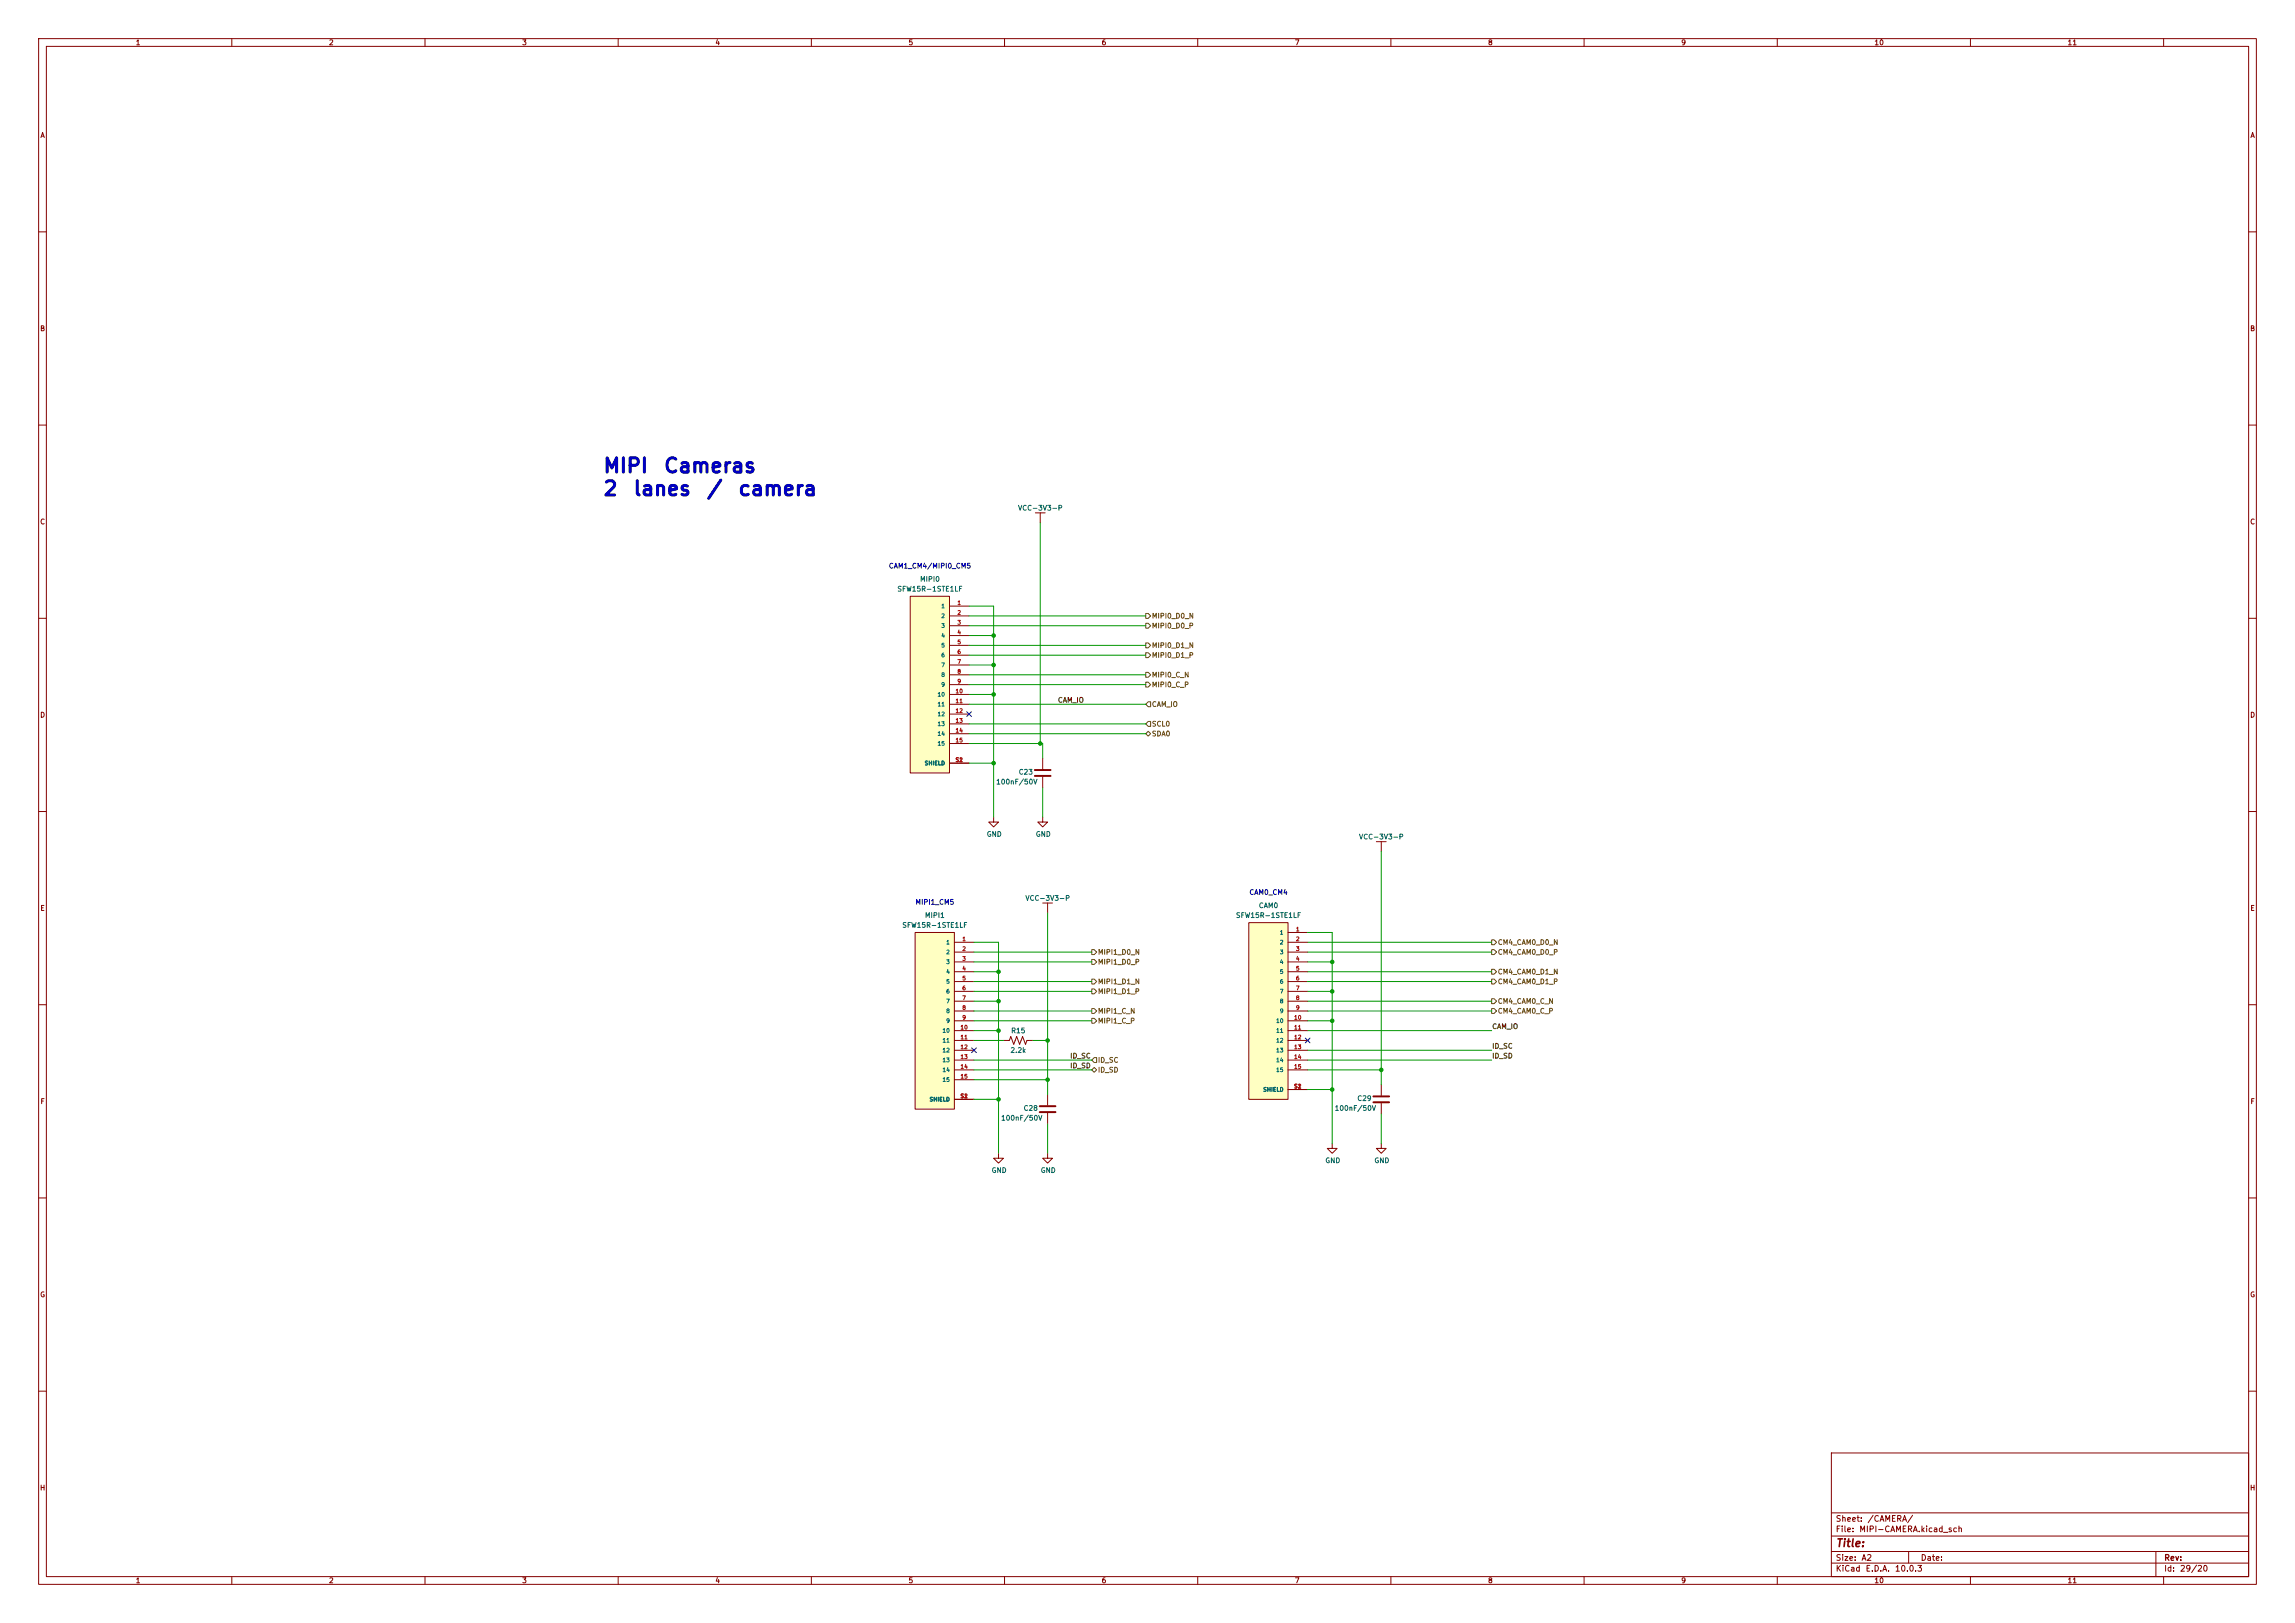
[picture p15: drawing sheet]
<svg xmlns="http://www.w3.org/2000/svg" width="594mm" height="420mm" viewBox="0 0 594 420" stroke-linecap="round" stroke-linejoin="round" font-family="sans-serif">
<defs><g id="words">
<g font-size="3.7" fill="#0000c2">
<text x="155.9" y="123.3">MIPI</text>
<text x="171.6" y="123.3">Cameras</text>
<text x="155.9" y="129.2">2</text>
<text x="163.7" y="129.2">lanes</text>
<text x="182.7" y="129.2">/</text>
<text x="190.8" y="129.2">camera</text>
</g>
<text font-size="2" fill="#840000" x="475" y="400.8">Title:</text>
<g font-size="1.5" fill="#840000">
<text x="475" y="394.1">Sheet:</text>
<text x="483.2" y="394.1">/CAMERA/</text>
<text x="475" y="396.8">File:</text>
<text x="481.1" y="396.8">MIPI-CAMERA.kicad_sch</text>
<text x="475" y="407">KiCad</text>
<text x="475" y="404.2">Size:</text>
<text x="481.7" y="404.2">A2</text>
<text x="482.7" y="407">E.D.A.</text>
<text x="490.3" y="407">10.0.3</text>
<text x="497" y="404.2">Date:</text>
<text x="560" y="404.2">Rev:</text>
<text x="560" y="407">Id:</text>
<text x="564.1" y="407">29/20</text>
</g>
<g font-size="1.3" fill="#840000">
<text x="35" y="12">1</text>
<text x="85" y="12">2</text>
<text x="135" y="12">3</text>
<text x="185" y="12">4</text>
<text x="235" y="12">5</text>
<text x="285" y="12">6</text>
<text x="335" y="12">7</text>
<text x="385" y="12">8</text>
<text x="435" y="12">9</text>
<text x="485" y="12">10</text>
<text x="535" y="12">11</text>
<text x="10.3" y="36">A</text>
<text x="582.3" y="36">A</text>
<text x="10.3" y="86">B</text>
<text x="582.3" y="86">B</text>
<text x="10.3" y="136">C</text>
<text x="582.3" y="136">C</text>
<text x="10.3" y="186">D</text>
<text x="582.3" y="186">D</text>
<text x="10.3" y="236">E</text>
<text x="582.3" y="236">E</text>
<text x="10.3" y="286">F</text>
<text x="582.3" y="286">F</text>
<text x="10.3" y="336">G</text>
<text x="582.3" y="336">G</text>
<text x="10.2" y="386">H</text>
<text x="582.2" y="386">H</text>
<text x="35" y="410">1</text>
<text x="85" y="410">2</text>
<text x="135" y="410">3</text>
<text x="185" y="410">4</text>
<text x="235" y="410">5</text>
<text x="285" y="410">6</text>
<text x="335" y="410">7</text>
<text x="385" y="410">8</text>
<text x="435" y="410">9</text>
<text x="485" y="410">10</text>
<text x="535" y="410">11</text>
</g>
<g font-size="1.3" fill="#006464">
<text x="263.4" y="132.4">VCC-3V3-P</text>
<text x="232.1" y="153.4">SFW15R-1STE1LF</text>
<text x="238" y="150.8">MIPI0</text>
<text x="257.7" y="203.3">100nF/50V</text>
<text x="263.5" y="200.7">C23</text>
<text x="255.3" y="216.8">GND</text>
<text x="268" y="216.8">GND</text>
<text x="351.6" y="217.5">VCC-3V3-P</text>
<text x="265.3" y="233.4">VCC-3V3-P</text>
<text x="239.3" y="237.8">MIPI1</text>
<text x="319.8" y="237.8">SFW15R-1STE1LF</text>
<text x="325.7" y="235.3">CAM0</text>
<text x="233.4" y="240.4">SFW15R-1STE1LF</text>
<text x="261.6" y="267.7">R15</text>
<text x="261.4" y="272.8">2.2k</text>
<text x="264.8" y="287.7">C28</text>
<text x="345.3" y="287.7">100nF/50V</text>
<text x="351.2" y="285.2">C29</text>
<text x="259" y="290.3">100nF/50V</text>
<text x="256.5" y="303.8">GND</text>
<text x="269.2" y="303.8">GND</text>
<text x="342.9" y="301.3">GND</text>
<text x="355.6" y="301.3">GND</text>
</g>
<g font-size="1.3" fill="#0000c2">
<text x="229.9" y="147.4">CAM1_CM4/MIPI0_CM5</text>
<text x="323.2" y="231.9">CAM0_CM4</text>
<text x="236.8" y="234.4">MIPI1_CM5</text>
</g>
<g font-size="1.3" fill="#725600">
<text x="298" y="160.4">MIPI0_D0_N</text>
<text x="298" y="168">MIPI0_D1_N</text>
<text x="298" y="162.9">MIPI0_D0_P</text>
<text x="298" y="170.5">MIPI0_D1_P</text>
<text x="298" y="178.1">MIPI0_C_P</text>
<text x="298" y="175.6">MIPI0_C_N</text>
<text x="298" y="183.2">CAM_IO</text>
<text x="298" y="188.3">SCL0</text>
<text x="298" y="190.8">SDA0</text>
<text x="387.5" y="244.8">CM4_CAM0_D0_N</text>
<text x="284" y="249.9">MIPI1_D0_P</text>
<text x="284" y="247.4">MIPI1_D0_N</text>
<text x="387.5" y="247.4">CM4_CAM0_D0_P</text>
<text x="284" y="257.5">MIPI1_D1_P</text>
<text x="284" y="255">MIPI1_D1_N</text>
<text x="387.5" y="252.4">CM4_CAM0_D1_N</text>
<text x="387.5" y="255">CM4_CAM0_D1_P</text>
<text x="284" y="262.6">MIPI1_C_N</text>
<text x="387.5" y="260.1">CM4_CAM0_C_N</text>
<text x="387.5" y="262.6">CM4_CAM0_C_P</text>
<text x="284" y="265.1">MIPI1_C_P</text>
<text x="284" y="275.3">ID_SC</text>
<text x="284" y="277.8">ID_SD</text>
</g>
<g font-size="1.3" fill="#0f0f0f">
<text x="273.7" y="182.1">CAM_IO</text>
<text x="386.1" y="266.6">CAM_IO</text>
<text x="276.9" y="274.2">ID_SC</text>
<text x="386.1" y="271.7">ID_SC</text>
<text x="386.1" y="274.2">ID_SD</text>
<text x="276.9" y="276.7">ID_SD</text>
</g>
<g font-size="1" fill="#006464">
<text x="243.5" y="157.6">1</text>
<text x="243.5" y="160.2">2</text>
<text x="243.5" y="162.7">3</text>
<text x="243.5" y="165.2">4</text>
<text x="243.5" y="167.8">5</text>
<text x="243.5" y="170.3">6</text>
<text x="243.5" y="172.9">7</text>
<text x="243.5" y="175.4">8</text>
<text x="243.5" y="177.9">9</text>
<text x="242.5" y="180.5">10</text>
<text x="242.5" y="183">11</text>
<text x="242.5" y="185.6">12</text>
<text x="242.5" y="188.1">13</text>
<text x="242.5" y="190.6">14</text>
<text x="242.5" y="193.2">15</text>
<text x="239.2" y="198.3">SHIELD</text>
<text x="244.8" y="244.6">1</text>
<text x="331.1" y="242.1">1</text>
<text x="331.1" y="244.6">2</text>
<text x="244.8" y="247.2">2</text>
<text x="244.8" y="249.7">3</text>
<text x="331.1" y="247.2">3</text>
<text x="331.1" y="249.7">4</text>
<text x="244.8" y="252.2">4</text>
<text x="244.8" y="254.8">5</text>
<text x="244.8" y="257.3">6</text>
<text x="331.1" y="252.2">5</text>
<text x="331.1" y="254.8">6</text>
<text x="331.1" y="257.3">7</text>
<text x="244.8" y="259.9">7</text>
<text x="244.8" y="262.4">8</text>
<text x="331.1" y="259.9">8</text>
<text x="331.1" y="262.4">9</text>
<text x="243.8" y="267.5">10</text>
<text x="244.8" y="264.9">9</text>
<text x="330.2" y="264.9">10</text>
<text x="330.2" y="267.5">11</text>
<text x="243.8" y="270">11</text>
<text x="243.8" y="272.6">12</text>
<text x="243.8" y="275.1">13</text>
<text x="330.2" y="270">12</text>
<text x="330.2" y="272.6">13</text>
<text x="330.2" y="275.1">14</text>
<text x="243.8" y="277.6">14</text>
<text x="243.8" y="280.2">15</text>
<text x="330.2" y="277.6">15</text>
<text x="240.5" y="285.3">SHIELD</text>
<text x="326.8" y="282.7">SHIELD</text>
</g>
<g font-size="1" fill="#a90000">
<text x="247.7" y="156.8">1</text>
<text x="247.7" y="159.3">2</text>
<text x="247.7" y="161.9">3</text>
<text x="247.7" y="164.4">4</text>
<text x="247.7" y="166.9">5</text>
<text x="247.7" y="169.5">6</text>
<text x="247.7" y="172">7</text>
<text x="247.2" y="179.6">10</text>
<text x="247.7" y="174.6">8</text>
<text x="247.7" y="177.1">9</text>
<text x="247.2" y="182.2">11</text>
<text x="247.2" y="184.7">12</text>
<text x="247.2" y="187.3">13</text>
<text x="247.2" y="189.8">14</text>
<text x="247.2" y="192.3">15</text>
<text x="247.2" y="197.4">S1</text>
<text x="248.2" y="197.4">2</text>
<text x="248.9" y="243.8">1</text>
<text x="335.3" y="241.2">1</text>
<text x="335.3" y="243.8">2</text>
<text x="248.9" y="246.3">2</text>
<text x="248.9" y="248.8">3</text>
<text x="248.9" y="251.4">4</text>
<text x="335.3" y="246.3">3</text>
<text x="335.3" y="248.8">4</text>
<text x="335.3" y="251.4">5</text>
<text x="248.9" y="253.9">5</text>
<text x="248.9" y="256.5">6</text>
<text x="335.3" y="253.9">6</text>
<text x="335.3" y="256.5">7</text>
<text x="248.9" y="259">7</text>
<text x="248.9" y="261.5">8</text>
<text x="335.3" y="259">8</text>
<text x="335.3" y="261.5">9</text>
<text x="248.5" y="266.6">10</text>
<text x="248.5" y="269.2">11</text>
<text x="248.9" y="264.1">9</text>
<text x="334.8" y="264.1">10</text>
<text x="334.8" y="266.6">11</text>
<text x="334.8" y="269.2">12</text>
<text x="248.5" y="271.7">12</text>
<text x="248.5" y="274.2">13</text>
<text x="334.8" y="271.7">13</text>
<text x="334.8" y="274.2">14</text>
<text x="248.5" y="276.8">14</text>
<text x="248.5" y="279.3">15</text>
<text x="334.8" y="276.8">15</text>
<text x="334.8" y="281.9">S1</text>
<text x="335.8" y="281.9">2</text>
<text x="248.5" y="284.4">S1</text>
<text x="249.4" y="284.4">2</text>
</g>
</g></defs>
<g fill="none" stroke="#840000" stroke-width=".26">
<path d="M10 10h574v400h-574zM12 12h570v396h-570zM60 10v2M110 10v2M160 10v2M210 10v2M260 10v2M310 10v2M360 10v2M410 10v2M460 10v2M510 10v2"/>
<path d="M560 10v2M10 60h2M582 60h2M10 110h2M582 110h2M10 160h2M582 160h2M269.9 196.2v2.8M10 210h2M269.9 201v2.8M582 210h2M10 260h2"/>
<path d="M582 260h2M258.4 298.5v1.2h1.3l-1.3 1.3-1.2-1.3h1.2M357.5 280.7v2.8M357.5 285.5v2.8M10 310h2M582 310h2M10 360h2M474 376h108v32h-108zM582 360h2M474 397.5h108M474 391.5h108M60 408v2"/>
<path d="M110 408v2M160 408v2M210 408v2M260 408v2M310 408v2M360 408v2M410 408v2M460 408v2M474 404.5h108M474 401.5h108M494 401.5v3M510 408v2"/>
<path d="M558 401.5v6.5M560 408v2"/>
</g>
<path d="M267.8 199.3h4.1M267.8 200.8h4.1M355.5 283.7h4M355.5 285.2h4" fill="none" stroke="#840000" stroke-width=".51"/>
<path d="M236.9 241.3h10.1v45.7h-10.1z" fill="#ffffc2"/>
<g fill="none" stroke="#840000" stroke-width=".26">
<path d="M268 132.7h2.5M269.2 132.7v2.6M257.2 211.5v1.2h1.2l-1.2 1.3-1.3-1.3h1.3M269.9 211.5v1.2h1.2l-1.2 1.3-1.3-1.3h1.3M269.9 233.7h2.5M271.1 233.7v2.5M236.9 241.3h10.1v45.7h-10.1zM247 243.8h5.1M247 246.4h5.1M247 248.9h5.1M247 251.5h5.1M247 254h5.1"/>
<path d="M247 256.5h5.1M247 259.1h5.1M247 261.6h5.1M247 264.2h5.1M247 266.7h5.1M247 269.2h5.1M247 271.8h5.1M247 274.3h5.1M247 276.9h5.1M247 279.4h5.1M259.7 269.2h1.5l.4-1 .8 2.1 .7-2.1 .8 2.1 .8-2.1 .7 2.1 .4-1.1h1.5M247 284.5h5.1"/>
<path d="M271.1 298.5v1.2h1.3l-1.3 1.3-1.2-1.3h1.2M271.1 283.2v2.8M271.1 288v2.8M344.8 295.9v1.3h1.3l-1.3 1.3-1.3-1.3h1.3"/>
</g>
<path d="M269.1 286.3h4.1M269.1 287.8h4.1" fill="none" stroke="#840000" stroke-width=".51"/>
<path d="M235.6 154.3h10.1v45.7h-10.1z" fill="#ffffc2"/>
<g fill="none" stroke="#840000" stroke-width=".26">
<path d="M235.6 154.3h10.1v45.7h-10.1zM245.7 156.8h5.1M245.7 159.4h5.1M245.7 161.9h5.1M245.7 164.5h5.1M245.7 167h5.1M245.7 169.5h5.1M245.7 172.1h5.1M245.7 174.6h5.1M245.7 177.2h5.1M245.7 179.7h5.1M245.7 182.2h5.1"/>
<path d="M245.7 184.8h5.1M245.7 187.3h5.1M245.7 189.9h5.1M245.7 192.4h5.1M245.7 197.5h5.1M356.2 217.8h2.6M357.5 217.8v2.5M357.5 295.9v1.3h1.3l-1.3 1.3-1.3-1.3h1.3"/>
</g>
<path d="M323.2 238.8h10.2v45.7h-10.2z" fill="#ffffc2"/>
<g fill="none" stroke="#840000" stroke-width=".26">
<path d="M323.2 238.8h10.2v45.7h-10.2zM333.4 241.3h5.1M333.4 243.8h5.1M333.4 246.4h5.1M333.4 248.9h5.1M333.4 251.5h5.1M333.4 254h5.1M333.4 256.5h5.1M333.4 259.1h5.1M333.4 261.6h5.1M333.4 264.2h5.1M333.4 266.7h5.1"/>
<path d="M333.4 269.2h5.1M333.4 271.8h5.1M333.4 274.3h5.1M333.4 276.9h5.1M333.4 281.9h5.1"/>
</g>
<g fill="none" stroke="#725600" stroke-width=".26">
<path d="M296.5 158.8h.7l.6 .6-.6 .6h-.7zM296.5 176.5h.7l.6 .7-.6 .6h-.7zM296.5 166.4h.7l.6 .6-.6 .6h-.7zM296.5 174h.7l.6 .6-.6 .7h-.7zM296.5 161.3h.7l.6 .6-.6 .7h-.7zM296.5 168.9h.7l.6 .6-.6 .7h-.7zM296.5 189.9l.7-.7 .6 .7-.6 .6zM297.2 186.7h.6v1.3h-.6l-.7-.7zM297.2 181.6h.6v1.3h-.6l-.7-.7zM282.6 255.9h.6l.6 .6-.6 .7h-.6zM282.6 248.3h.6l.6 .6-.6 .7h-.6zM282.6 253.4h.6l.6 .6-.6 .6h-.6z"/>
<path d="M282.6 245.7h.6l.6 .7-.6 .6h-.6zM386.1 250.8h.6l.6 .7-.6 .6h-.6zM386.1 245.7h.6l.6 .7-.6 .6h-.6zM386.1 258.4h.6l.6 .7-.6 .6h-.6zM386.1 253.4h.6l.6 .6-.6 .6h-.6zM386.1 243.2h.6l.6 .6-.6 .7h-.6zM282.6 276.9l.6-.7 .6 .7-.6 .6zM282.6 261h.6l.6 .6-.6 .7h-.6zM282.6 263.5h.6l.6 .7-.6 .6h-.6zM283.2 273.7h.6v1.3h-.6l-.6-.7zM386.1 261h.6l.6 .6-.6 .7h-.6z"/>
</g>
<g fill="none" stroke="#009600" stroke-width=".26">
<path d="M269.2 135.3v57.1M250.8 156.8h6.4v54.7M250.8 159.4h45.7M250.8 172.1h6.4M250.8 179.7h6.4M250.8 177.2h45.7M250.8 174.6h45.7M250.8 167h45.7M250.8 169.5h45.7M250.8 161.9h45.7M250.8 164.5h6.4M250.8 192.4h19.1v3.8"/>
<path d="M250.8 197.5h6.4M250.8 187.3h45.7M250.8 189.9h45.7M250.8 182.2h45.7M269.9 203.8v7.7M271.1 236.2v47M357.5 220.3v60.4M252.1 243.8h6.3v54.7M252.1 246.4h30.5M252.1 256.5h30.5M252.1 259.1h6.3M252.1 251.5h6.3"/>
<path d="M252.1 254h30.5M252.1 248.9h30.5M338.5 246.4h47.6M338.5 241.3h6.3v54.6M338.5 256.5h6.3M338.5 259.1h47.6M338.5 243.8h47.6M338.5 251.5h47.6M338.5 254h47.6M338.5 248.9h6.3M252.1 274.3h30.5M252.1 269.2h7.6"/>
<path d="M252.1 279.4h19M252.1 266.7h6.3M252.1 276.9h30.5M252.1 264.2h30.5M252.1 261.6h30.5M267.3 269.2h3.8M338.5 274.3h47.6M338.5 266.7h47.6M338.5 276.9h19M338.5 264.2h6.3M338.5 271.8h47.6M338.5 261.6h47.6"/>
<path d="M252.1 284.5h6.3M271.1 290.8v7.7M338.5 281.9h6.3M357.5 288.3v7.6"/>
</g>
<path d="M250.2 184.2l1.2 1.2M251.4 184.2l-1.2 1.2M251.5 271.2l1.2 1.2M252.7 271.2l-1.2 1.2M337.8 268.6l1.3 1.2M339.1 268.6l-1.3 1.2" fill="none" stroke="#000084" stroke-width=".26"/>
<g fill="#009600" stroke="#009600" stroke-width=".26">
<circle cx="257.2" cy="164.5" r=".46"/>
<circle cx="257.2" cy="172.1" r=".46"/>
<circle cx="257.2" cy="197.5" r=".46"/>
<circle cx="257.2" cy="179.7" r=".46"/>
<circle cx="269.2" cy="192.4" r=".46"/>
<circle cx="258.4" cy="266.7" r=".46"/>
<circle cx="271.1" cy="279.4" r=".46"/>
<circle cx="271.1" cy="269.2" r=".46"/>
<circle cx="258.4" cy="284.5" r=".46"/>
<circle cx="258.4" cy="259.1" r=".46"/>
<circle cx="258.4" cy="251.5" r=".46"/>
<circle cx="344.8" cy="264.2" r=".46"/>
<circle cx="344.8" cy="281.9" r=".46"/>
<circle cx="357.5" cy="276.9" r=".46"/>
<circle cx="344.8" cy="256.5" r=".46"/>
<circle cx="344.8" cy="248.9" r=".46"/>
</g>
<use href="#words"/>
</svg>
